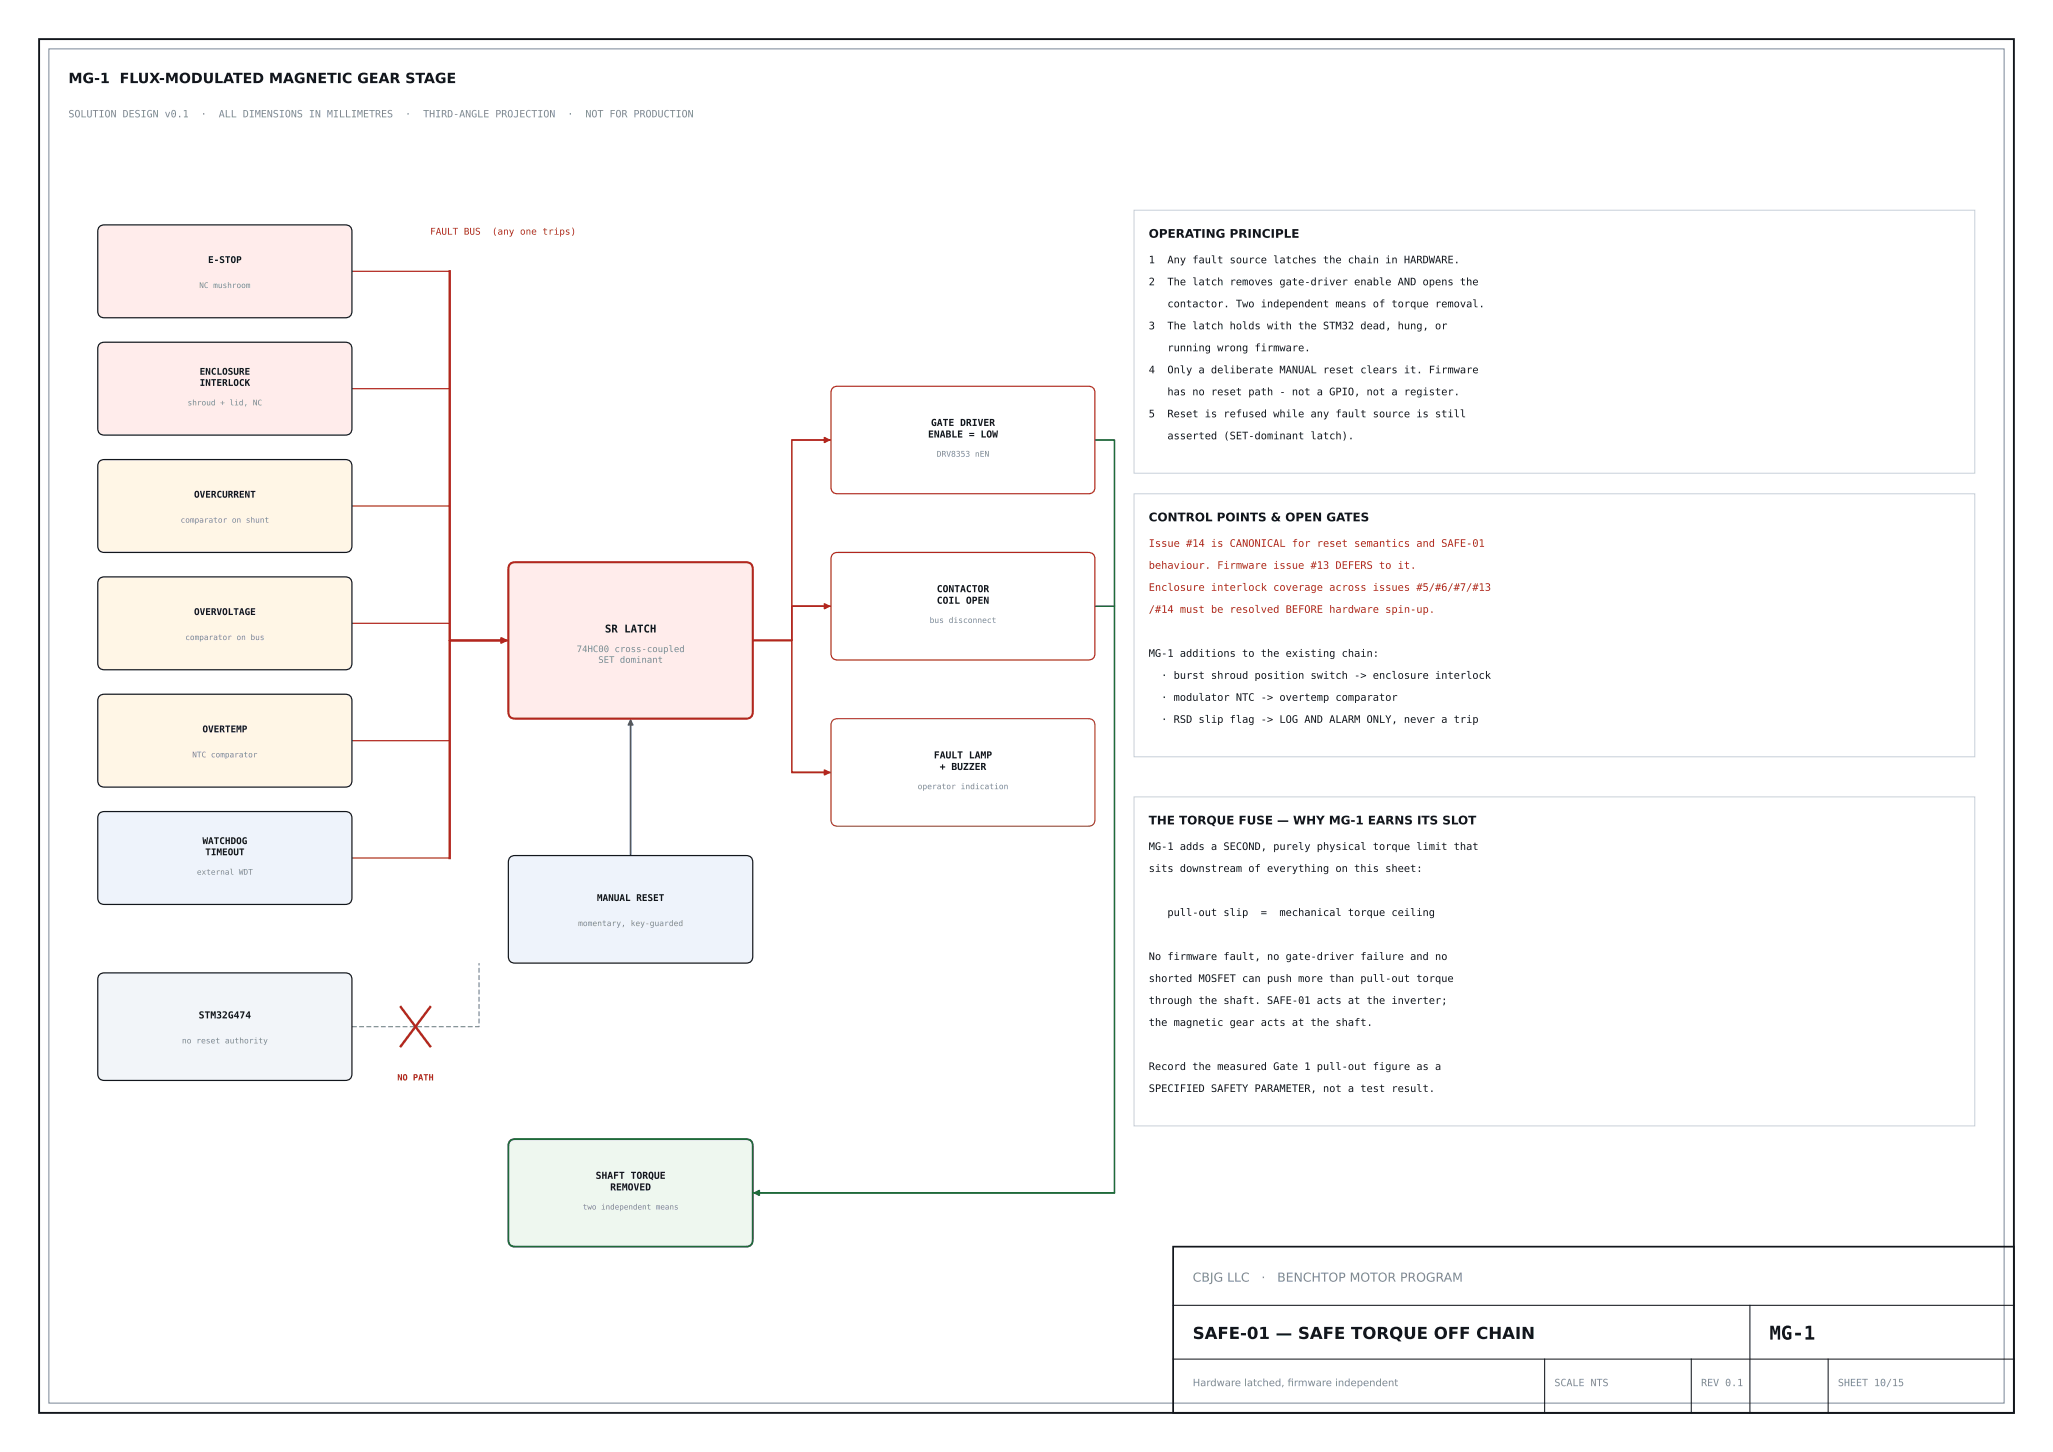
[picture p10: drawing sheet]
<svg xmlns="http://www.w3.org/2000/svg" width="420mm" height="297mm" viewBox="0 0 420 297" stroke-linecap="round" stroke-linejoin="round" font-family="sans-serif">
<defs><g id="words">
<text font-size="3.9" fill="#12161c" x="362" y="274">MG-1</text>
<text font-size="3.4" fill="#12161c" x="244" y="273.9">SAFE-01 — SAFE TORQUE OFF CHAIN</text>
<text font-size="2.9" fill="#12161c" x="14" y="17">MG-1 FLUX-MODULATED MAGNETIC GEAR STAGE</text>
<g font-size="2.5" fill="#7a8798">
<text x="244" y="262.2">CBJG LLC</text>
<text x="258.1" y="262.2">·</text>
<text x="261.3" y="262.2">BENCHTOP MOTOR PROGRAM</text>
</g>
<g font-size="2.4" fill="#12161c">
<text x="235" y="48.6">OPERATING PRINCIPLE</text>
<text x="235" y="106.6">CONTROL POINTS &amp; OPEN GATES</text>
<text x="235" y="168.6">THE TORQUE FUSE — WHY MG-1 EARNS ITS SLOT</text>
</g>
<text font-size="2.2" fill="#12161c" x="123.8" y="129.4">SR LATCH</text>
<g font-size="2.1" fill="#12161c">
<text x="235" y="53.9">1</text>
<text x="238.8" y="53.9">Any fault source latches the chain in HARDWARE.</text>
<text x="235" y="58.4">2</text>
<text x="238.8" y="58.4">The latch removes gate-driver enable AND opens the</text>
<text x="238.8" y="62.9">contactor. Two independent means of torque removal.</text>
<text x="235" y="67.4">3</text>
<text x="238.8" y="67.4">The latch holds with the STM32 dead, hung, or</text>
<text x="238.8" y="71.9">running wrong firmware.</text>
<text x="235" y="76.4">4</text>
<text x="238.8" y="76.4">Only a deliberate MANUAL reset clears it. Firmware</text>
<text x="238.8" y="80.9">has no reset path - not a GPIO, not a register.</text>
<text x="235" y="85.4">5</text>
<text x="238.8" y="85.4">Reset is refused while any fault source is still</text>
<text x="238.8" y="89.9">asserted (SET-dominant latch).</text>
<text x="235" y="134.4">MG-1 additions to the existing chain:</text>
<text x="237.5" y="138.9">· burst shroud position switch -&gt; enclosure interlock</text>
<text x="237.5" y="143.4">· modulator NTC -&gt; overtemp comparator</text>
<text x="237.5" y="147.9">· RSD slip flag -&gt; LOG AND ALARM ONLY, never a trip</text>
<text x="235" y="173.9">MG-1 adds a SECOND, purely physical torque limit that</text>
<text x="235" y="178.4">sits downstream of everything on this sheet:</text>
<text x="238.8" y="187.4">pull-out slip</text>
<text x="257.9" y="187.4">=</text>
<text x="261.7" y="187.4">mechanical torque ceiling</text>
<text x="235" y="196.4">No firmware fault, no gate-driver failure and no</text>
<text x="235" y="200.9">shorted MOSFET can push more than pull-out torque</text>
<text x="235" y="205.4">through the shaft. SAFE-01 acts at the inverter;</text>
<text x="235" y="209.9">the magnetic gear acts at the shaft.</text>
<text x="235" y="218.9">Record the measured Gate 1 pull-out figure as a</text>
<text x="235" y="223.4">SPECIFIED SAFETY PARAMETER, not a test result.</text>
</g>
<g font-size="2.1" fill="#b3261e">
<text x="235" y="111.9">Issue #14 is CANONICAL for reset semantics and SAFE-01</text>
<text x="235" y="116.4">behaviour. Firmware issue #13 DEFERS to it.</text>
<text x="235" y="120.9">Enclosure interlock coverage across issues #5/#6/#7/#13</text>
<text x="235" y="125.4">/#14 must be resolved BEFORE hardware spin-up.</text>
</g>
<g font-size="2" fill="#7a8798">
<text x="14" y="24">SOLUTION DESIGN v0.1</text>
<text x="41.1" y="24">·</text>
<text x="44.7" y="24">ALL DIMENSIONS IN MILLIMETRES</text>
<text x="82.9" y="24">·</text>
<text x="86.6" y="24">THIRD-ANGLE PROJECTION</text>
<text x="116.1" y="24">·</text>
<text x="119.8" y="24">NOT FOR PRODUCTION</text>
<text x="244" y="283.5">Hardware latched, frmware independent</text>
<text x="263.4" y="283.5">i</text>
<text x="318" y="283.5">SCALE NTS</text>
<text x="348" y="283.5">REV 0.1</text>
<text x="376" y="283.5">SHEET 10/15</text>
</g>
<g font-size="2" fill="#12161c">
<text x="189.9" y="89.5">ENABLE = LOW</text>
<text x="190.5" y="87.1">GATE DRIVER</text>
<text x="191.6" y="121.1">CONTACTOR</text>
<text x="191.6" y="123.5">COIL OPEN</text>
<text x="191" y="155.1">FAULT LAMP</text>
<text x="192.2" y="157.5">+ BUZZER</text>
<text x="40.6" y="208.3">STM32G474</text>
<text x="121.9" y="241.1">SHAFT TORQUE</text>
<text x="124.8" y="243.5">REMOVED</text>
</g>
<g font-size="1.9" fill="#b3261e">
<text x="88" y="48">FAULT BUS</text>
<text x="100.6" y="48">(any one trips)</text>
</g>
<g font-size="1.9" fill="#12161c">
<text x="42.6" y="53.8">E-STOP</text>
<text x="40.8" y="76.7">ENCLOSURE</text>
<text x="40.8" y="78.9">INTERLOCK</text>
<text x="39.7" y="101.8">OVERCURRENT</text>
<text x="39.7" y="125.8">OVERVOLTAGE</text>
<text x="41.4" y="149.8">OVERTEMP</text>
<text x="41.4" y="172.7">WATCHDOG</text>
<text x="42" y="174.9">TIMEOUT</text>
<text x="122.1" y="184.3">MANUAL RESET</text>
</g>
<g font-size="1.8" fill="#7a8798">
<text x="118" y="133.4">74HC00 cross-coupled</text>
<text x="122.4" y="135.6">SET dominant</text>
</g>
<text font-size="1.8" fill="#b3261e" x="81.3" y="221">NO PATH</text>
<g font-size="1.6" fill="#7a8798">
<text x="40.8" y="58.9">NC mushroom</text>
<text x="38.4" y="82.9">shroud + lid, NC</text>
<text x="191.6" y="93.4">DRV8353 nEN</text>
<text x="36.9" y="106.9">comparator on shunt</text>
<text x="37.9" y="130.9">comparator on bus</text>
<text x="190.2" y="127.4">bus disconnect</text>
<text x="39.3" y="154.9">NTC comparator</text>
<text x="187.7" y="161.4">operator indication</text>
<text x="40.3" y="178.9">external WDT</text>
<text x="118.3" y="189.4">momentary, key-guarded</text>
<text x="37.2" y="213.4">no reset authority</text>
<text x="119.2" y="247.4">two independent means</text>
</g>
</g></defs>
<path d="M8 8h404v281h-404z" fill="none" stroke="#12161c" stroke-width=".39"/>
<path d="M10 10h400v277h-400z" fill="none" stroke="#7a8798" stroke-width=".2"/>
<path d="M240 255h172v34h-172z" fill="none" stroke="#12161c" stroke-width=".35"/>
<path d="M232 43h172v53.8h-172zM232 101h172v53.8h-172zM232 163h172v67.3h-172z" fill="none" stroke="#c8d0da" stroke-width=".2"/>
<path d="M240 267h172M240 278h172M316 278v11M346 278v11M358 267v22M374 278v11" fill="none" stroke="#12161c" stroke-width=".21"/>
<path d="M92 55.5v120" fill="none" stroke="#b3261e" stroke-width=".49"/>
<path d="M72 210h26v-13" fill="none" stroke="#7a8798" stroke-width=".25" stroke-dasharray="1 .5" stroke-linecap="butt"/>
<path d="M72 55.5h20M72 79.5h20M72 103.5h20M72 127.5h20M72 151.5h20M72 175.5h20" fill="none" stroke="#b3261e" stroke-width=".25"/>
<path d="M103.5 131h-11.5h12" fill="none" stroke="#b3261e" stroke-width=".42"/>
<path d="M102.5 130.5l1 .5-1 .5z" fill="#b3261e" stroke="#b3261e" stroke-width=".42"/>
<path d="M162 90h7.6M170 90h-8v41h-8M154 131h8v27h8M162 124h7.6M170 124h-8v7h-8M162 158h7.6" fill="none" stroke="#b3261e" stroke-width=".32"/>
<g fill="#b3261e" stroke="#b3261e" stroke-width=".32">
<path d="M168.7 89.5l.9 .5-.9 .5z"/>
<path d="M168.7 123.5l.9 .5-.9 .5z"/>
<path d="M168.7 157.5l.9 .5-.9 .5z"/>
</g>
<path d="M224 90h4v154h-74M224 124h4M154.4 244h73.6" fill="none" stroke="#1e6b3a" stroke-width=".32"/>
<path d="M154.4 244l.9-.5v1z" fill="#1e6b3a" stroke="#1e6b3a" stroke-width=".32"/>
<path d="M129 147v28v-27.7" fill="none" stroke="#1b4f9c" stroke-width=".28"/>
<path d="M129 147.3l.5 1h-1z" fill="#1b4f9c" stroke="#1b4f9c" stroke-width=".28"/>
<g fill="#ffeceb" stroke="#12161c" stroke-width=".25">
<path d="M20.2 46.5l.3-.3 .9-.2h49.2a1.24 1.24 0 0 1 1.4 1.4v16.2a1.24 1.24 0 0 1-1.4 1.4h-49.2a1.24 1.24 0 0 1-1.4-1.4v-16.2z"/>
<path d="M20.2 70.5l.3-.3 .9-.2h49.2a1.24 1.24 0 0 1 1.4 1.4v16.2a1.24 1.24 0 0 1-1.4 1.4h-49.2a1.24 1.24 0 0 1-1.4-1.4v-16.2z"/>
</g>
<g fill="#fff6e6" stroke="#12161c" stroke-width=".25">
<path d="M20.2 94.5l.3-.3 .9-.2h49.2a1.24 1.24 0 0 1 1.4 1.4v16.2a1.24 1.24 0 0 1-1.4 1.4h-49.2a1.24 1.24 0 0 1-1.4-1.4v-16.2z"/>
<path d="M20.5 118.2l.9-.2h49.2a1.24 1.24 0 0 1 1.4 1.4v16.2a1.24 1.24 0 0 1-1.4 1.4h-49.2a1.24 1.24 0 0 1-1.4-1.4v-16.2l.2-.9z"/>
<path d="M20.5 142.2l.9-.2h49.2a1.24 1.24 0 0 1 1.4 1.4v16.2a1.24 1.24 0 0 1-1.4 1.4h-49.2a1.24 1.24 0 0 1-1.4-1.4v-16.2l.2-.9z"/>
</g>
<path d="M20.5 166.2l.9-.2h49.2a1.24 1.24 0 0 1 1.4 1.4v16.2a1.24 1.24 0 0 1-1.4 1.4h-49.2a1.24 1.24 0 0 1-1.4-1.4v-16.2l.2-.9z" fill="#eef3fb" stroke="#12161c" stroke-width=".25"/>
<path d="M104.5 115.2l.9-.2h47.2a1.24 1.24 0 0 1 1.4 1.4v29.2a1.24 1.24 0 0 1-1.4 1.4h-47.2a1.24 1.24 0 0 1-1.4-1.4v-29.2l.2-.9z" fill="#ffeceb" stroke="#b3261e" stroke-width=".42"/>
<g fill="#fff" stroke="#b3261e" stroke-width=".25">
<path d="M170.5 79.2l.9-.2h51.2a1.24 1.24 0 0 1 1.4 1.4v19.2a1.24 1.24 0 0 1-1.4 1.4h-51.2a1.24 1.24 0 0 1-1.4-1.4v-19.2l.2-.9z"/>
<path d="M170.5 113.2l.9-.2h51.2a1.24 1.24 0 0 1 1.4 1.4v19.2a1.24 1.24 0 0 1-1.4 1.4h-51.2a1.24 1.24 0 0 1-1.4-1.4v-19.2l.2-.9z"/>
</g>
<path d="M170.5 147.2l.9-.2h51.2a1.24 1.24 0 0 1 1.4 1.4v19.2a1.24 1.24 0 0 1-1.4 1.4h-51.2a1.24 1.24 0 0 1-1.4-1.4v-19.2l.2-.9z" fill="#fff" stroke="#9a6a00" stroke-width=".25"/>
<path d="M104.5 233.2l.9-.2h47.2a1.24 1.24 0 0 1 1.4 1.4v19.2a1.24 1.24 0 0 1-1.4 1.4h-47.2a1.24 1.24 0 0 1-1.4-1.4v-19.2l.2-.9z" fill="#eef7ef" stroke="#1e6b3a" stroke-width=".39"/>
<path d="M104.5 175.2l.9-.2h47.2a1.24 1.24 0 0 1 1.4 1.4v19.2a1.24 1.24 0 0 1-1.4 1.4h-47.2a1.24 1.24 0 0 1-1.4-1.4v-19.2l.2-.9z" fill="#eef3fb" stroke="#12161c" stroke-width=".25"/>
<path d="M20.5 199.2l.9-.2h49.2a1.24 1.24 0 0 1 1.4 1.4v19.2a1.24 1.24 0 0 1-1.4 1.4h-49.2a1.24 1.24 0 0 1-1.4-1.4v-19.2l.2-.9z" fill="#f2f5f9" stroke="#12161c" stroke-width=".25"/>
<path d="M82 206l6 8M88 206l-6 8" fill="none" stroke="#b3261e" stroke-width=".49"/>
<use href="#words"/>
</svg>
